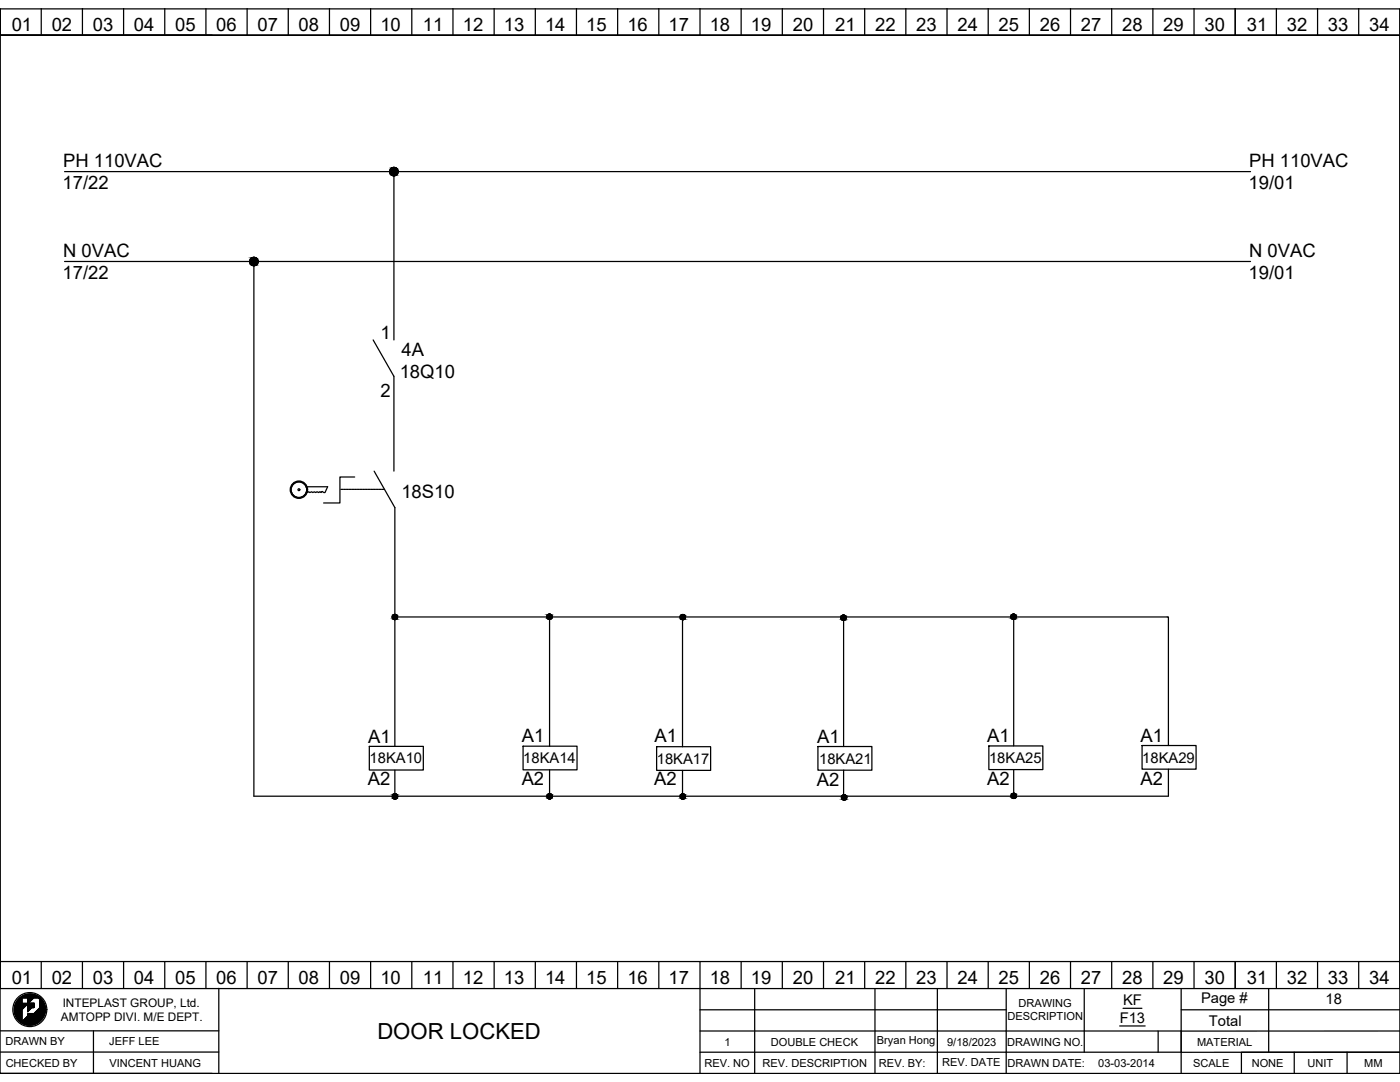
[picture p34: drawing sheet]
<svg xmlns="http://www.w3.org/2000/svg" width="279mm" height="216mm" viewBox="0 0 279 216" stroke-linecap="round" stroke-linejoin="round" font-family="sans-serif">
<defs><g id="words">
<text font-size="4.4" x="75.3" y="207.3">DOOR LOCKED</text>
<g font-size="3.7">
<text x="2.3" y="6.2">01</text>
<text x="10.3" y="6.2">02</text>
<text x="18.5" y="6.2">03</text>
<text x="26.7" y="6.2">04</text>
<text x="34.9" y="6.2">05</text>
<text x="43.2" y="6.2">06</text>
<text x="51.4" y="6.2">07</text>
<text x="59.6" y="6.2">08</text>
<text x="67.8" y="6.2">09</text>
<text x="75.9" y="6.2">10</text>
<text x="84.4" y="6.2">11</text>
<text x="92.4" y="6.2">12</text>
<text x="100.6" y="6.2">13</text>
<text x="108.8" y="6.2">14</text>
<text x="117" y="6.2">15</text>
<text x="125.2" y="6.2">16</text>
<text x="133.4" y="6.2">17</text>
<text x="141.6" y="6.2">18</text>
<text x="149.9" y="6.2">19</text>
<text x="158.2" y="6.2">20</text>
<text x="166.7" y="6.2">21</text>
<text x="174.7" y="6.2">22</text>
<text x="182.9" y="6.2">23</text>
<text x="191.1" y="6.2">24</text>
<text x="199.3" y="6.2">25</text>
<text x="207.5" y="6.2">26</text>
<text x="215.7" y="6.2">27</text>
<text x="223.9" y="6.2">28</text>
<text x="232.2" y="6.2">29</text>
<text x="240.4" y="6.2">30</text>
<text x="248.8" y="6.2">31</text>
<text x="256.8" y="6.2">32</text>
<text x="265" y="6.2">33</text>
<text x="273.2" y="6.2">34</text>
<text x="12.6" y="33.3">PH 110VAC</text>
<text x="249.3" y="33.3">PH 110VAC</text>
<text x="12.5" y="37.8">17/22</text>
<text x="249.2" y="37.8">19/01</text>
<text x="12.6" y="51.3">N 0VAC</text>
<text x="249.3" y="51.3">N 0VAC</text>
<text x="12.5" y="55.7">17/22</text>
<text x="249.2" y="55.7">19/01</text>
<text x="75.9" y="67.7">1</text>
<text x="80.1" y="71">4A</text>
<text x="79.8" y="75.4">18Q10</text>
<text x="76" y="79.3">2</text>
<text x="80.1" y="99.4">18S10</text>
<text x="73.5" y="148.2">A1</text>
<text x="104.1" y="148.1">A1</text>
<text x="130.6" y="148.1">A1</text>
<text x="163.1" y="148.2">A1</text>
<text x="197" y="148.1">A1</text>
<text x="227.6" y="148">A1</text>
<text x="73.4" y="156.7">A2</text>
<text x="104.1" y="156.6">A2</text>
<text x="130.6" y="156.6">A2</text>
<text x="163" y="156.7">A2</text>
<text x="197" y="156.6">A2</text>
<text x="227.6" y="156.5">A2</text>
<text x="2.3" y="196.4">01</text>
<text x="10.3" y="196.4">02</text>
<text x="18.5" y="196.4">03</text>
<text x="26.7" y="196.4">04</text>
<text x="34.9" y="196.4">05</text>
<text x="43.2" y="196.4">06</text>
<text x="51.4" y="196.4">07</text>
<text x="59.6" y="196.4">08</text>
<text x="67.8" y="196.4">09</text>
<text x="75.9" y="196.4">10</text>
<text x="84.4" y="196.4">11</text>
<text x="92.4" y="196.4">12</text>
<text x="100.6" y="196.4">13</text>
<text x="108.8" y="196.4">14</text>
<text x="117" y="196.4">15</text>
<text x="125.2" y="196.4">16</text>
<text x="133.4" y="196.4">17</text>
<text x="141.6" y="196.4">18</text>
<text x="149.9" y="196.4">19</text>
<text x="158.2" y="196.4">20</text>
<text x="166.7" y="196.4">21</text>
<text x="174.7" y="196.4">22</text>
<text x="182.9" y="196.4">23</text>
<text x="191.1" y="196.4">24</text>
<text x="199.3" y="196.4">25</text>
<text x="207.5" y="196.4">26</text>
<text x="215.7" y="196.4">27</text>
<text x="223.9" y="196.4">28</text>
<text x="232.2" y="196.4">29</text>
<text x="240.4" y="196.4">30</text>
<text x="248.8" y="196.4">31</text>
<text x="256.8" y="196.4">32</text>
<text x="265" y="196.4">33</text>
<text x="273.2" y="196.4">34</text>
</g>
<g font-size="2.9">
<text x="73.8" y="152.3">18KA10</text>
<text x="104.4" y="152.3">18KA14</text>
<text x="131.1" y="152.4">18KA17</text>
<text x="163.5" y="152.4">18KA21</text>
<text x="197.4" y="152.2">18KA25</text>
<text x="228" y="152.2">18KA29</text>
<text x="224.1" y="200.6">KF</text>
<text x="239.7" y="200.1">Page #</text>
<text x="264.6" y="200.4">18</text>
<text x="223.5" y="204.1">F13</text>
<text x="241.3" y="204.6">Total</text>
</g>
<g font-size="2.4">
<text x="12.2" y="203.7">AMTOPP DIVI. M/E DEPT.</text>
<text x="12.5" y="200.9">INTEPLAST GROUP, Ltd.</text>
</g>
<g font-size="2.2">
<text x="201.1" y="203.6">DESCRIPTION</text>
<text x="203.2" y="200.9">DRAWING</text>
<text x="1.1" y="208.6">DRAWN BY</text>
<text x="21.8" y="208.6">JEFF LEE</text>
<text x="144.6" y="208.6">1</text>
<text x="153.8" y="208.6">DOUBLE CHECK</text>
<text x="175" y="208.4">Bryan Hong</text>
<text x="189" y="208.6">9/18/2023</text>
<text x="201" y="208.6">DRAWING NO.</text>
<text x="238.9" y="208.6">MATERIAL</text>
<text x="1.1" y="212.9">CHECKED BY</text>
<text x="21.8" y="212.8">VINCENT HUANG</text>
<text x="140.6" y="212.9">REV. NO</text>
<text x="152.2" y="212.9">REV. DESCRIPTION</text>
<text x="175.4" y="212.9">REV. BY:</text>
<text x="188" y="212.6">REV. DATE</text>
<text x="201.1" y="212.9">DRAWN DATE:</text>
<text x="219.2" y="212.9">03-03-2014</text>
<text x="238.1" y="212.9">SCALE</text>
<text x="249.8" y="212.9">NONE</text>
<text x="260.9" y="212.9">UNIT</text>
<text x="272.3" y="212.9">MM</text>
</g>
</g></defs>
<g fill="none" stroke="#000" stroke-width=".25">
<path d="M0 1.8h279.4v212.4h-279.4zM0 7v-5.2v5.2M0 7v184.9v-4.2M8.2 1.7v5.3M16.5 1.7v5.3M24.7 1.7v5.3M32.9 1.7v5.3M41.1 1.7v5.3M42.4 7h-42.4h279.4M49.3 1.7v5.3M57.5 1.7v5.3M65.7 1.7v5.3"/>
<path d="M74 1.7v5.3M82.2 1.7v5.3M90.4 1.7v5.3M98.6 1.7v5.3M106.8 1.7v5.3M115 1.7v5.3M123.3 1.7v5.3M131.5 1.7v5.3M139.7 1.7v5.3M147.9 1.7v5.3M156.1 1.7v5.3M164.3 1.7v5.3"/>
<path d="M172.6 1.7v5.3M180.8 1.7v5.3M189 1.7v5.3M197.2 1.7v5.3M205.4 1.7v5.3M213.6 1.7v5.3M221.9 1.7v5.3M230.1 1.7v5.3M238.3 1.7v5.3M246.5 1.7v5.3M254.7 1.7v5.3M262.9 1.7v5.3"/>
<path d="M271.2 1.7v5.3M279.4 1.8v195.5h-279.4v-5.4M12.9 34.2h236.7M78.6 34.2v33.6M12.9 52.2h236.7M50.7 52.2v106.7h27.9M74.5 67.8l4.1 7.3v18.9M61.3 97.1h4.1l-.5 1.2-.6-.2-.2 .2-.2-.2-.3 .2-.3-.2-.3 .2-.3-.2-.9 .2-.2-.2-.3 .2M68 97.6h.2M68.3 97.6h.2M68.6 97.6h.2M69 97.6h.2"/>
<path d="M69.3 97.6h.2M69.6 97.6h.2M69.9 97.6h.2M70.2 97.6h.2M70.5 97.6h.2M70.8 95.2h-3v5.2h-3.2M70.8 97.6h.3M71.2 97.6h.2M71.5 97.6h.2M71.8 97.6h.2M72.1 97.6h.2M72.4 97.6h.2"/>
<path d="M72.7 97.6h.3M73.1 97.6h.2M73.4 97.6h.2M73.7 97.6h.2M74 97.6h.2M74.3 97.6h.2M74.6 97.6h.3M74.7 94l4.1 7.3v21.5M75 97.6h.2M75.3 97.6h.2M75.6 97.6h.2M75.9 97.6h.2"/>
<path d="M76.2 97.6h.2M76.5 97.6h.2M78.8 123.3v25.6M79 123.1h154.2v25.7M109.7 123.3v25.6M136.2 123.2v25.8M168.4 123.4v25.6M202.3 123.2v25.6M73.7 148.9h10.8v4.7h-10.8zM78.8 153.7v5.1M79.1 158.9h154M104.4 148.9h10.8v4.7h-10.8z"/>
<path d="M109.7 153.6v5M131 149h10.8v4.7h-10.8zM136.2 153.7v4.8M163.2 149h10.8v4.7h-10.8zM168.4 153.7v5.1M197.3 148.8h10.8v4.8h-10.8zM202.3 153.6v5.2M227.9 148.8h10.8v4.7h-10.8zM233.2 153.5v5.4M0 191.9h279.4M4 199.1l-.4 .4M4.2 198.9l-.8 .8"/>
<path d="M4.3 198.9h1.2v1.3h-1.2zM4.4 199.2l-1.4 1.4M4.4 199.2l-1.5 1.5M4.4 199.3l-1.5 1.5M4.4 199.4l-1.5 1.5M4.4 199.5l-1.5 1.6M4.4 199.6l-1.5 1.5M4.4 199.7l-1.6 1.5M4.4 199.7l-1.6 1.6M4.4 199.8l-1.6 1.6M4.4 199.9l-1.6 1.5M4.4 199.9l-1.6 1.6"/>
<path d="M4.4 198.7l-1.2 1.2M4.6 198.7l-1.4 1.4M4.7 198.6l-1.6 1.6M4.8 198.6l-1.7 1.7M4.9 198.5l-1.9 1.9M5 198.5l-2 2M5.1 198.5l-.6 .6M5.2 198.4l-.7 .7M5.3 198.4l-.7 .7M5.4 198.4l-.7 .7M5.5 198.4l-.8 .7M5.6 198.4l-.8 .7"/>
<path d="M5.7 198.3l-.8 .8M5.8 198.3l-.8 .8M5.9 198.3l-.8 .8M6 198.3l-.8 .8M6.1 198.3l-.8 .8M6.2 198.3l-.8 .8M6.2 198.4l-.7 .7M6.3 198.4l-.7 .7M6.4 198.4l-.8 .8M6.5 198.4l-.9 .9M6.6 198.4l-1 1M6.6 198.4l-1 1.1"/>
<path d="M6.7 198.4l-1.1 1.1M6.7 198.4l-1.1 1.2M6.8 198.4l-1.2 1.3M6.8 198.5l-1.2 1.2M6.9 198.5l-1.3 1.3M6.9 198.5l-1.3 1.4M7 198.5l-1.4 1.4M7 198.5l-1.4 1.5M7.1 198.6l-1.5 1.5M7.2 198.6l-1.7 1.7M7.2 198.6l-4.1 4.1M7.3 198.6l-.5 .5"/>
<path d="M7.3 198.7l-.4 .4M7.4 198.7l-.5 .4M7.4 198.7l-.4 .4M7.5 198.7l-.4 .4M7.5 198.8l-.4 .3M7.6 198.8l-.4 .3M7.6 198.8l-.3 .3M7.7 198.9l-.3 .2M7.7 198.9l-.2 .2M7.8 198.9l-.2 .2M7.8 199l-.1 .1M7.9 199.4l.2-.2-.2 .2"/>
<path d="M7.9 199l-.2 .2M7.9 199.5l.3-.2-.3 .3M8 199.1l-.2 .1M8 199.1l-.2 .2M8.1 199.2l-.2 .3M8.2 199.3l-.3 .4M8.2 191.9v5.3M8.3 199.4l-.4 .3M8.3 199.4l-.4 .4M8.3 199.4l-.4 .5M8.4 199.5l-.5 .4M8.4 199.5l-.5 .5"/>
<path d="M8.4 199.6l-.5 .5M8.5 199.6l-.6 .5M8.5 199.6l-.6 .6M8.5 199.7l-.6 .6M8.5 199.7l-.6 .7M8.6 199.8l-.7 .6M8.6 199.8l-.7 .7M8.6 199.8l-.7 .8M8.6 199.9l-.7 .7M8.7 199.9l-.8 .8M8.7 200l-.8 .8M16.5 191.9v5.3"/>
<path d="M24.7 191.9v5.3M32.9 191.9v5.3M41.1 191.9v5.3M43.7 197.2v17M49.3 191.9v5.3M57.5 191.9v5.3M65.7 191.9v5.3M74 191.9v5.3M82.2 191.9v5.3M90.4 191.9v5.3M98.6 191.9v5.3M106.8 191.9v5.3"/>
<path d="M115 191.9v5.3M123.3 191.9v5.3M131.5 191.9v5.3M139.7 191.9v22.3M147.9 191.9v5.3M150.6 197.3v16.9M156.1 191.9v5.3M164.3 191.9v5.3M172.6 191.9v5.3M174.6 197.3v16.9M180.8 191.9v5.3M187.1 197.3v16.9"/>
<path d="M189 191.9v5.3M197.2 191.9v5.3M200.8 197.3v16.9M205.4 191.9v5.3M213.6 191.9v5.3M216.4 197.3v8.4h19.3M221.9 191.9v5.3M230.1 191.9v5.3M235.7 197.3v16.9M238.3 191.9v5.3M246.5 191.9v5.3M253.2 197.3v12.7"/>
<path d="M254.7 191.9v5.3M262.9 191.9v5.3M271.2 191.9v5.3M0 209.9h43.7M0 205.7h43.7M0 214.2h42.4M4.3 201.5l2.5-2.6h.8l.4 .2 .1 1.9-1.3 1.3h-1.3v.4l-1.2 1.3zM4.4 203l-.6 .7M4.4 201.5l-1.3 1.3M4.4 201.7l-1.2 1.2M4.4 201.8l-1.2 1.2M4.4 201.9l-1.2 1.1"/>
<path d="M4.4 201.9l-1.1 1.2M4.4 202l-1.1 1.1M4.4 202.1l-1.1 1M4.4 202.3l-1 1M4.4 202.4l-.9 .9M4.4 202.5l-.9 .9M4.4 202.6l-.8 .9M4.4 202.7l-.8 .8M4.4 202.8l-.8 .7M4.4 202.8l-.7 .8M4.4 202.9l-.7 .7M4.4 203l-.7 .6"/>
<path d="M4.4 203.1l-.6 .6M4.4 203.2l-.6 .5M4.4 200l-1.6 1.6M4.4 200.1l-1.6 1.5M4.4 200.1l-1.6 1.6M4.4 200.2l-1.5 1.6M4.4 200.3l-1.5 1.5M4.4 201.6l-1.2 1.2M4.4 202.1l-1 1.1M4.4 202.2l-1 1M4.4 203.2l-.5 .6M4.4 203.3l-.5 .5"/>
<path d="M4.4 203.4l-.5 .4M4.4 203.4l-.4 .5M4.4 203.5l-.4 .4 .4-.3M4.4 203.6l-.3 .4M4.4 203.7l-.3 .3M4.4 203.8l-.2 .2M4.5 200.3l-1.6 1.6M4.6 200.3l-1.7 1.7M4.7 200.3l-1.8 1.8M4.8 200.3l-1.9 1.9M4.9 200.3l-2 1.9M4.9 200.3l-2 2"/>
<path d="M5 200.3l-2 2M5.1 200.3l-2.1 2.1M5.2 200.3l-2.2 2.2M5.3 200.3l-2.3 2.2M5.3 200.3l-2.2 2.3M5.4 200.3l-2.3 2.3M5.5 200.3l-2.4 2.4M5.6 202.2v.1M5.7 202.2l-.1 .1M5.7 200.2l-.2 .2M5.7 202.2l-.1 .2M5.8 200.3l-.2 .2"/>
<path d="M5.8 202.2l-.2 .3M5.8 200.2l-.3 .3M5.9 202.2l-.3 .4M5.9 200.2l-.4 .4M6 202.2l-.4 .4M6 200.2l-.5 .4M6 202.2l-1.8 1.8M6 200.2l-.5 .5M6.1 202.2l-1.8 1.9M6.1 200.2l-.6 .6M6.2 202.2l-1.9 1.9M6.2 200.2l-.7 .7"/>
<path d="M6.2 200.3l-.6 .7M6.3 200.2l-.8 .7M6.3 202.2l-1.9 1.9M6.3 200.3l-.7 .7M6.3 200.2l-.8 .8M6.4 202.2l-2 2M6.4 201h.4M6.4 200.2l-.9 .9M6.4 202.2l-1.9 2M6.5 200.2l-1 1M6.5 202.2l-2 2M6.6 200.2l-1.1 1"/>
<path d="M6.6 202.2l-2 2M6.6 202.2l-2 2.1M6.6 200.2l-1.1 1.1M6.7 202.2l-2 2.1M6.7 200.2l-1.2 1.2M6.7 200.4l-1.1 1.1M6.7 200.4l-1.1 1.2M6.7 200.5l-1.1 1.2M6.7 200.6l-1.1 1.1M6.7 200.6l-1.1 1.2M6.7 200.7l-.3 .4M6.7 200.8l-.3 .3"/>
<path d="M6.7 200.8l-.2 .3M6.7 201l-.1 .1M6.7 201v.1M6.8 200.2l-1.3 1.2M6.8 200.2h-1.3v1.7l.9-.9M6.8 200.2v.8M6.8 200.3l-1.3 1.2M6.8 200.3l-1.3 1.3M6.8 200.4l-1.3 1.3M6.8 200.5l-1.3 1.3M6.8 200.6l-1.3 1.2M6.8 200.6l-.4 .4"/>
<path d="M6.8 200.7l-.3 .3M6.8 200.8l-.3 .2M6.8 200.9l-.2 .2M6.8 200.9l-.1 .1M6.8 201h.1M8.5 203.3l-.7 .7M8.6 203.1l-1 1M8.7 202.9l-1.3 1.3M8.7 200.1l-.8 .8M8.8 200.1l-.9 .9M8.8 202.8l-1.5 1.5M8.8 200.2l-.9 .8"/>
<path d="M8.8 200.2l-4.1 4.1M8.8 202.7l-1.6 1.6M8.8 200.3l-4 4M8.9 200.4l-4.1 4M8.9 202.5l-1.9 1.9M8.9 200.4l-4 4M8.9 200.5l-3.9 3.9M8.9 202.4l-2 2M8.9 202.3l-2.1 2.1M9 200.6l-3.9 3.9M9 200.7l-3.8 3.8M9 202.2l-2.3 2.3"/>
<path d="M9 200.8l-3.7 3.7M9 202.1l-2.4 2.4M9 200.9l-3.6 3.6M9 202l-2.5 2.5M9 201l-3.5 3.5M9 201.9l-2.6 2.6M9 201.1l-3.4 3.4M9 201.8l-2.7 2.7M9.1 201.1l-3.5 3.5M9.1 201.2l-3.4 3.4M9.1 201.7l-2.9 2.9M9.1 201.3l-3.3 3.3"/>
<path d="M9.1 201.4l-3.2 3.2M9.1 201.5l-3.1 3.1M9.1 201.6l-3 3M18.7 205.7v8.5M139.7 210h96M139.7 201.5h61.1M139.7 205.7h76.7v4.3M223.5 204.7h5M224.1 201.2h3.8M231.1 205.7v4.3M235.7 201.5h43.7M258.3 210h-10.5v4.2"/>
<path d="M268.8 210h-10.5v4.2M279.4 205.7h-43.7v4.3h43.7h-10.6v4.2"/>
<circle cx="78.6" cy="34.2" r=".84"/>
<circle cx="50.7" cy="52.2" r=".84"/>
<circle cx="59.7" cy="97.7" r="1.73"/>
<circle cx="59.7" cy="97.7" r="1.56"/>
<circle cx="59.7" cy="97.7" r=".19"/>
<circle cx="78.8" cy="123.1" r=".53"/>
<circle cx="109.7" cy="123.1" r=".53"/>
<circle cx="136.3" cy="123.1" r=".53"/>
<circle cx="168.3" cy="123.3" r=".53"/>
<circle cx="202.3" cy="123.1" r=".53"/>
<circle cx="78.8" cy="158.9" r=".53"/>
<circle cx="109.7" cy="158.9" r=".53"/>
<circle cx="136.3" cy="158.9" r=".53"/>
<circle cx="168.5" cy="159.1" r=".53"/>
<circle cx="202.3" cy="158.8" r=".53"/>
<circle cx="6" cy="201.5" r="3.4"/>
</g>
<g fill="#000" stroke="#000" stroke-width=".2">
<path d="M78.4 35h.5zM78.5 33.4h.2zM50.4 53h.5zM50.5 51.4h.3z"/>
<path d="M78.4 35l.3 .1zM78.5 35.1h.2z"/>
<path d="M78.5 33.4h.4zM78.4 33.4h.5z"/>
<path d="M78.4 33.4l.6 .1zM78.2 33.5h.8z"/>
<path d="M78.2 33.5l.9 .1zM78.1 33.6h1z"/>
<path d="M78.2 35h.8zM78.2 35h.7z"/>
<path d="M78.1 33.6h1.1zM78 33.6h1.2z"/>
<path d="M78.1 34.9h1zM78.1 34.9l.9 .1z"/>
<path d="M78 33.6l1.3 .1zM78 33.6l1.3 .1h-1.4z"/>
<path d="M78 34.8h1.2zM78 34.8l1.1 .1z"/>
<path d="M77.9 33.7l1.5 .2-.1-.2zM77.9 33.7l1.5 .2h-1.5z"/>
<path d="M77.9 34.7l1.3 .1 .1-.1zM77.9 34.7l1.3 .1z"/>
<path d="M77.9 33.9l1.5 .1v-.1zM77.9 33.9l1.5 .1h-1.6z"/>
<path d="M77.9 34.6l1.4 .1 .1-.1zM77.9 34.6l1.4 .1h-1.4z"/>
<path d="M77.8 34l1.6 .1v-.1zM77.8 34l1.6 .1h-1.6z"/>
<path d="M77.8 34.5l1.6 .1v-.1zM77.8 34.5l1.6 .1h-1.5z"/>
<path d="M77.8 34.1l1.7 .1-.1-.1zM77.8 34.1l1.7 .1h-1.7z"/>
<path d="M77.8 34.4l1.6 .1v-.1zM77.8 34.4l1.6 .1h-1.6z"/>
<path d="M77.8 34.2l1.6 .2 .1-.2zM77.8 34.2l1.6 .2h-1.6z"/>
<path d="M50.4 53h.4zM50.5 53h.3z"/>
<path d="M50.5 51.4h.4zM50.4 51.4h.5z"/>
<path d="M50.4 51.4h.7zM50.3 51.4h.8z"/>
<path d="M50.3 51.4l.9 .1zM50.2 51.5h1z"/>
<path d="M50.3 52.9h.8zM50.3 52.9l.6 .1z"/>
<path d="M50.2 51.5l1.1 .1zM50.1 51.6h1.2z"/>
<path d="M50.2 52.9h1zM50.2 52.9h.9z"/>
<path d="M50.1 51.6l1.3 .1zM50.1 51.6l1.3 .1h-1.4z"/>
<path d="M50.1 52.8h1.2zM50.1 52.8l1.1 .1z"/>
<path d="M50 51.7l1.4 .1v-.1zM50 51.7l1.4 .1h-1.5z"/>
<path d="M50 52.7l1.3 .1 .1-.1zM50 52.7l1.3 .1z"/>
<path d="M49.9 51.8l1.6 .1-.1-.1zM49.9 51.8l1.6 .1h-1.6z"/>
<path d="M49.9 52.6l1.5 .1v-.1zM49.9 52.6l1.5 .1h-1.4z"/>
<path d="M49.9 51.9l1.6 .2v-.2zM49.9 51.9l1.6 .2h-1.7z"/>
<path d="M49.9 52.4l1.5 .2 .1-.2zM49.9 52.4l1.5 .2h-1.5z"/>
<path d="M49.8 52.1l1.7 .1v-.1zM49.8 52.1l1.7 .1h-1.7z"/>
<path d="M49.8 52.3l1.7 .1v-.1zM49.8 52.3l1.7 .1h-1.6z"/>
<path d="M49.8 52.2l1.7 .1v-.1zM49.8 52.2l1.7 .1h-1.7z"/>
<path d="M78.8 122.6h.2zM78.7 122.6h.3z"/>
<path d="M78.7 122.6h.3zM78.6 122.6h.4z"/>
<path d="M78.7 123.6h.3zM78.7 123.6h.2z"/>
<path d="M78.6 122.6l.5 .1zM78.5 122.7h.6z"/>
<path d="M78.6 123.6h.4zM78.6 123.6h.4z"/>
<path d="M78.5 122.7l.7 .1zM78.4 122.8h.8z"/>
<path d="M78.5 123.5h.6zM78.5 123.5l.5 .1z"/>
<path d="M78.4 122.8h.9zM78.4 122.8h.9z"/>
<path d="M78.4 123.5h.8zM78.4 123.5h.7z"/>
<path d="M78.4 122.8l.9 .1zM78.4 122.8l.9 .1z"/>
<path d="M78.4 123.4h.9zM78.4 123.4l.8 .1z"/>
<path d="M78.3 122.9l1 .1zM78.3 122.9l1 .1h-1z"/>
<path d="M78.3 123.3h1zM78.3 123.3l1 .1z"/>
<path d="M78.3 123l1 .1zM78.3 123l1 .1z"/>
<path d="M78.3 123.2h1zM78.3 123.2l1 .1z"/>
<path d="M78.3 123.1l1 .1v-.1zM78.3 123.1l1 .1z"/>
<path d="M109.6 122.5l.2 .1zM109.5 122.6h.3z"/>
<path d="M109.5 122.6h.4zM109.4 122.6h.5z"/>
<path d="M109.5 123.6h.3zM109.5 123.6h.2z"/>
<path d="M109.4 122.6h.6zM109.3 122.6h.7z"/>
<path d="M109.4 123.5h.5zM109.4 123.5l.4 .1z"/>
<path d="M109.3 122.6l.8 .1zM109.3 122.7h.8z"/>
<path d="M109.3 123.5h.7zM109.3 123.5h.6z"/>
<path d="M109.3 122.7l.8 .1zM109.3 122.7l.8 .1z"/>
<path d="M109.3 123.4h.8zM109.3 123.4l.7 .1z"/>
<path d="M109.2 122.8l1 .1zM109.2 122.8l1 .1z"/>
<path d="M109.2 123.3h.9zM109.2 123.3l.9 .1z"/>
<path d="M109.2 122.9l1 .1zM109.2 122.9l1 .1z"/>
<path d="M109.2 123.3h1zM109.2 123.3h.9z"/>
<path d="M109.1 123l1.1 .1zM109.1 123l1.1 .1h-1.1z"/>
<path d="M109.1 123.2h1.1zM109.1 123.2l1.1 .1z"/>
<path d="M109.1 123.1h1.1zM109.1 123.1l1.1 .1z"/>
<path d="M136.2 122.6h.2zM136.1 122.6h.3z"/>
<path d="M136.1 122.6l.4 .1zM136 122.7h.5z"/>
<path d="M136.1 123.6h.3zM136.1 123.6l.2 .1z"/>
<path d="M136 122.7h.6zM136 122.7h.6z"/>
<path d="M136 123.6h.5zM136 123.6h.4z"/>
<path d="M136 122.7l.7 .1zM135.9 122.8h.8z"/>
<path d="M136 123.6h.6zM136 123.6h.5z"/>
<path d="M135.9 122.8l.8 .1zM135.9 122.8l.8 .1z"/>
<path d="M135.9 123.5h.8zM135.9 123.5l.7 .1z"/>
<path d="M135.8 122.9h1zM135.8 122.9h1z"/>
<path d="M135.8 123.4h.9zM135.8 123.4l.9 .1z"/>
<path d="M135.8 122.9l1 .1zM135.8 122.9l1 .1z"/>
<path d="M135.8 123.3h1zM135.8 123.3l.9 .1z"/>
<path d="M135.8 123l1 .1zM135.8 123l1 .1z"/>
<path d="M135.8 123.2h1zM135.8 123.2l1 .1z"/>
<path d="M135.7 123.1h1.1zM135.7 123.1l1.1 .1z"/>
<path d="M168.3 122.7l.2 .1zM168.2 122.8h.3z"/>
<path d="M168.2 122.8h.4zM168.1 122.8h.5z"/>
<path d="M168.2 123.8h.3zM168.2 123.8h.2z"/>
<path d="M168.1 122.8h.6zM168 122.8h.7z"/>
<path d="M168.1 123.7h.5zM168.1 123.7l.4 .1z"/>
<path d="M168 122.8l.7 .1zM167.9 122.9h.8z"/>
<path d="M168 123.7h.7zM168 123.7h.6z"/>
<path d="M167.9 122.9l.9 .1zM167.9 122.9l.9 .1z"/>
<path d="M167.9 123.6h.8zM167.9 123.6l.8 .1z"/>
<path d="M167.9 123l.9 .1zM167.9 123l.9 .1z"/>
<path d="M167.9 123.5h.9zM167.9 123.5l.8 .1z"/>
<path d="M167.8 123.1l1.1 .1zM167.8 123.1l1.1 .1z"/>
<path d="M167.8 123.4h1zM167.8 123.4l1 .1z"/>
<path d="M167.8 123.2l1.1 .1zM167.8 123.2l1.1 .1z"/>
<path d="M167.8 123.4h1.1zM167.8 123.4h1z"/>
<path d="M167.8 123.3l1.1 .1v-.1zM167.8 123.3l1.1 .1z"/>
<path d="M202.2 122.5l.2 .1zM202.1 122.6h.3z"/>
<path d="M202.1 122.6h.4zM202 122.6h.5z"/>
<path d="M202.1 123.6h.3zM202.1 123.6h.2z"/>
<path d="M202 122.6h.6zM202 122.6h.6z"/>
<path d="M202 123.5h.5zM202 123.5l.4 .1z"/>
<path d="M202 122.6l.7 .1zM201.9 122.7h.8z"/>
<path d="M202 123.5h.6zM202 123.5h.5z"/>
<path d="M201.9 122.7l.8 .1zM201.9 122.7l.8 .1z"/>
<path d="M201.9 123.4h.8zM201.9 123.4l.7 .1z"/>
<path d="M201.8 122.8l1 .1zM201.8 122.8l1 .1z"/>
<path d="M201.8 123.3h.9zM201.8 123.3l.9 .1z"/>
<path d="M201.8 122.9l1 .1zM201.8 122.9l1 .1z"/>
<path d="M201.8 123.3h1zM201.8 123.3h.9z"/>
<path d="M201.8 123l1 .1zM201.8 123l1 .1z"/>
<path d="M201.8 123.2h1zM201.8 123.2l1 .1z"/>
<path d="M201.7 123.1l1.1 .1v-.1zM201.7 123.1l1.1 .1z"/>
<path d="M78.8 158.4h.2zM78.7 158.4h.3z"/>
<path d="M78.7 158.4h.4zM78.6 158.4h.5z"/>
<path d="M78.7 159.4h.3zM78.7 159.4h.2z"/>
<path d="M78.6 158.4l.5 .1zM78.5 158.5h.6z"/>
<path d="M78.6 159.4h.5zM78.6 159.4h.4z"/>
<path d="M78.5 158.5l.7 .1zM78.5 158.5l.7 .1z"/>
<path d="M78.5 159.3h.6zM78.5 159.3l.6 .1z"/>
<path d="M78.4 158.6h.9zM78.4 158.6h.9z"/>
<path d="M78.4 159.3h.8zM78.4 159.3h.7z"/>
<path d="M78.4 158.6l.9 .1zM78.4 158.6l.9 .1z"/>
<path d="M78.4 159.2h.9zM78.4 159.2l.8 .1z"/>
<path d="M78.3 158.7l1 .1zM78.3 158.7l1 .1z"/>
<path d="M78.3 159.1h1zM78.3 159.1l1 .1z"/>
<path d="M78.3 158.8l1.1 .1zM78.3 158.8l1.1 .1h-1.1z"/>
<path d="M78.3 159h1zM78.3 159l1 .1z"/>
<path d="M78.3 158.9h1.1zM78.3 158.9l1 .1z"/>
<path d="M109.6 158.4h.2zM109.5 158.4h.3z"/>
<path d="M109.5 158.4h.4zM109.5 158.4h.4z"/>
<path d="M109.5 159.4h.3zM109.5 159.4h.2z"/>
<path d="M109.5 158.4l.5 .1zM109.4 158.5h.6z"/>
<path d="M109.5 159.4h.4zM109.5 159.4h.3z"/>
<path d="M109.4 158.5h.7zM109.3 158.5h.8z"/>
<path d="M109.4 159.3h.6zM109.4 159.3l.5 .1z"/>
<path d="M109.3 158.5l.8 .1zM109.3 158.5l.8 .1z"/>
<path d="M109.3 159.3h.8zM109.3 159.3h.7z"/>
<path d="M109.2 158.6l1 .1zM109.2 158.6l1 .1z"/>
<path d="M109.2 159.2h.9zM109.2 159.2l.9 .1z"/>
<path d="M109.2 158.7l1 .1zM109.2 158.7l1 .1z"/>
<path d="M109.2 159.1h1zM109.2 159.1l.9 .1z"/>
<path d="M109.2 158.8l1 .1zM109.2 158.8l1 .1z"/>
<path d="M109.2 159h1zM109.2 159l1 .1z"/>
<path d="M109.2 158.9h1zM109.2 158.9l1 .1z"/>
<path d="M136.2 158.4h.2zM136.1 158.4h.3z"/>
<path d="M136.1 158.4l.4 .1zM136 158.5h.5z"/>
<path d="M136.1 159.4h.3zM136.1 159.4l.2 .1z"/>
<path d="M136 158.5h.6zM136 158.5h.6z"/>
<path d="M136 159.4h.5zM136 159.4h.4z"/>
<path d="M136 158.5l.7 .1zM135.9 158.6h.8z"/>
<path d="M136 159.3h.6zM136 159.3l.5 .1z"/>
<path d="M135.9 158.6h.8zM135.9 158.6h.8z"/>
<path d="M135.9 159.3h.8zM135.9 159.3h.7z"/>
<path d="M135.8 158.6l1 .1zM135.8 158.6l1 .1z"/>
<path d="M135.8 159.2h.9zM135.8 159.2l.9 .1z"/>
<path d="M135.8 158.7l1 .1zM135.8 158.7l1 .1z"/>
<path d="M135.8 159.1h1zM135.8 159.1l.9 .1z"/>
<path d="M135.8 158.8l1 .1zM135.8 158.8l1 .1z"/>
<path d="M135.8 159h1zM135.8 159l1 .1z"/>
<path d="M135.7 158.9l1.1 .1v-.1zM135.7 158.9l1.1 .1z"/>
<path d="M168.4 158.6h.2zM168.3 158.6h.3z"/>
<path d="M168.3 158.6h.4zM168.2 158.6h.5z"/>
<path d="M168.3 159.6h.3zM168.3 159.6h.2z"/>
<path d="M168.2 158.6l.6 .1zM168.1 158.7h.7z"/>
<path d="M168.2 159.6h.5zM168.2 159.6h.4z"/>
<path d="M168.1 158.7l.8 .1zM168.1 158.8h.8z"/>
<path d="M168.1 159.5h.7zM168.1 159.5l.6 .1z"/>
<path d="M168.1 158.8h.8zM168.1 158.8h.8z"/>
<path d="M168.1 159.5h.8zM168.1 159.5h.7z"/>
<path d="M168 158.8l1 .1zM168 158.8l1 .1z"/>
<path d="M168 159.4h.9zM168 159.4l.9 .1z"/>
<path d="M168 158.9l1 .1zM168 158.9l1 .1z"/>
<path d="M168 159.3h1zM168 159.3l.9 .1z"/>
<path d="M167.9 159l1.1 .1zM167.9 159l1.1 .1z"/>
<path d="M167.9 159.2h1.1zM167.9 159.2l1.1 .1z"/>
<path d="M167.9 159.1l1.1 .1v-.1zM167.9 159.1l1.1 .1z"/>
<path d="M202.3 158.3h.2zM202.2 158.3h.3z"/>
<path d="M202.2 158.3h.3zM202.1 158.3h.4z"/>
<path d="M202.2 159.3h.3zM202.2 159.3h.2z"/>
<path d="M202.1 158.3l.5 .1zM202 158.4h.6z"/>
<path d="M202.1 159.3h.4zM202.1 159.3h.4z"/>
<path d="M202 158.4h.7zM202 158.4h.7z"/>
<path d="M202 159.2h.6zM202 159.2l.5 .1z"/>
<path d="M201.9 158.4l.9 .1zM201.9 158.4l.9 .1z"/>
<path d="M201.9 159.2h.8zM201.9 159.2h.7z"/>
<path d="M201.9 158.5l.9 .1zM201.9 158.5l.9 .1h-1z"/>
<path d="M201.9 159.1h.9zM201.9 159.1l.8 .1z"/>
<path d="M201.8 158.6l1 .1zM201.8 158.6l1 .1z"/>
<path d="M201.8 159h1zM201.8 159l1 .1z"/>
<path d="M201.8 158.7l1 .1zM201.8 158.7l1 .1z"/>
<path d="M201.8 158.9h1zM201.8 158.9l1 .1z"/>
<path d="M201.8 158.8h1zM201.8 158.8l1 .1z"/>
</g>
<use href="#words"/>
</svg>
